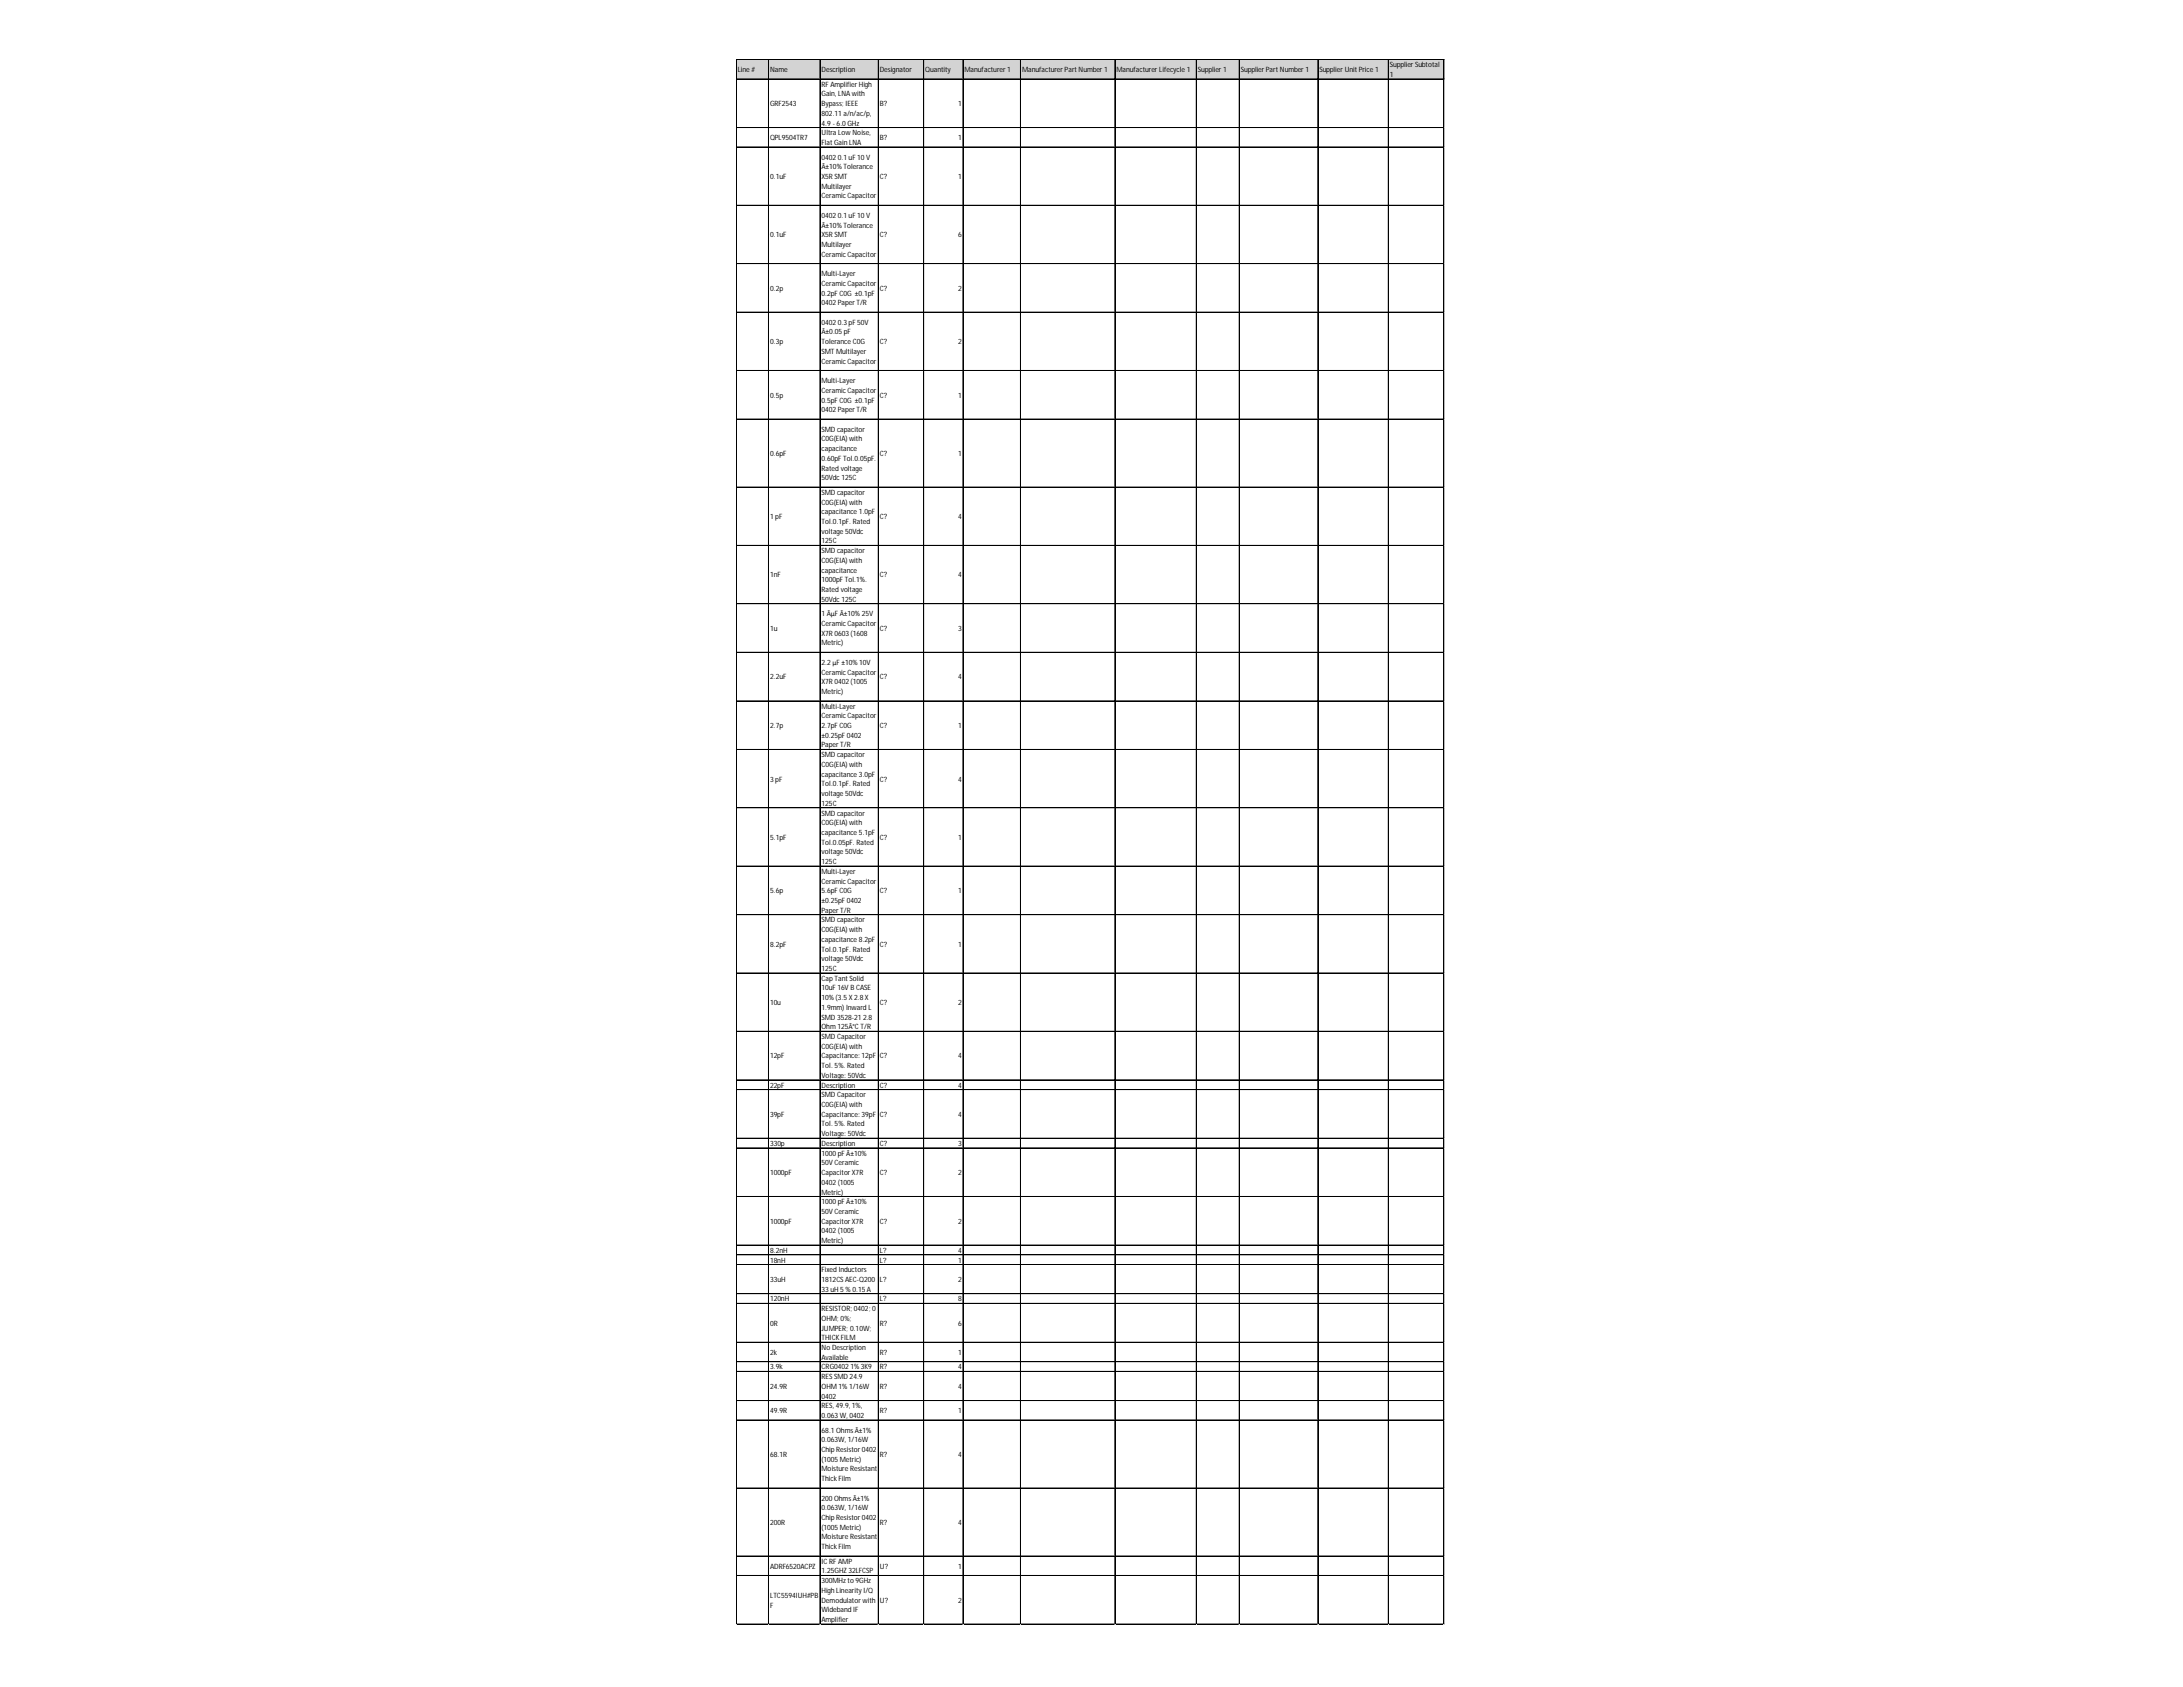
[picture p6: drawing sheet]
<svg xmlns="http://www.w3.org/2000/svg" width="279mm" height="216mm" viewBox="0 0 279 216" stroke-linecap="round" stroke-linejoin="round" font-family="sans-serif">
<defs><g id="words">
<g font-size=".9">
<text x="94.4" y="9.2">Line #</text>
<text x="98.6" y="9.2">Name</text>
<text x="105.1" y="9.2">Description</text>
<text x="105.1" y="11.1">RF AmplifierHigh</text>
<text x="112.6" y="9.2">Designator</text>
<text x="118.4" y="9.2">Quantity</text>
<text x="123.5" y="9.2">Manufacturer1</text>
<text x="130.8" y="9.2">ManufacturerPart Number1</text>
<text x="142.9" y="9.2">Manufacturer Lifecycle 1</text>
<text x="153.3" y="9.2">Supplier1</text>
<text x="158.8" y="9.2">SupplierPart Number1</text>
<text x="168.9" y="9.2">Supplier Unit Price 1</text>
<text x="177.9" y="8.6">SupplierSubtotal</text>
<text x="177.9" y="9.9">1</text>
<text x="98.6" y="13.6">GRF2543</text>
<text x="98.6" y="17.9">QPL9504TR7</text>
<text x="105.1" y="12.3">Gain, LNA with</text>
<text x="105.1" y="13.6">Bypass; IEEE</text>
<text x="105.1" y="14.8">802.11 a/n/ac/p,</text>
<text x="105.1" y="16.1">4.9 - 6.0 GHz</text>
<text x="105.1" y="17.3">Ultra Low Noise,</text>
<text x="112.6" y="13.6">B?</text>
<text x="112.6" y="17.9">B?</text>
<text x="122.6" y="13.6">1</text>
<text x="122.6" y="17.9">1</text>
<text x="98.6" y="22.9">0.1uF</text>
<text x="105.1" y="18.6">Flat Gain LNA</text>
<text x="105.1" y="20.4">0402 0.1 uF 10 V</text>
<text x="105.1" y="21.7">Â±10% Tolerance</text>
<text x="105.1" y="22.9">X5RSMT</text>
<text x="112.6" y="22.9">C?</text>
<text x="122.6" y="22.9">1</text>
<text x="105.1" y="24.2">Multilayer</text>
<text x="105.1" y="25.4">CeramicCapacitor</text>
<text x="105.1" y="27.9">0402 0.1 uF 10 V</text>
<text x="105.1" y="29.1">Â±10% Tolerance</text>
<text x="98.6" y="30.4">0.1uF</text>
<text x="105.1" y="30.4">X5RSMT</text>
<text x="105.1" y="31.6">Multilayer</text>
<text x="105.1" y="32.9">CeramicCapacitor</text>
<text x="105.1" y="35.3">Multi-Layer</text>
<text x="112.6" y="30.4">C?</text>
<text x="122.6" y="30.4">6</text>
<text x="98.6" y="37.2">0.2p</text>
<text x="105.1" y="36.6">CeramicCapacitor</text>
<text x="105.1" y="37.8">0.2pF C0G ±0.1pF</text>
<text x="105.1" y="39.1">0402 Paper T/R</text>
<text x="105.1" y="41.6">0402 0.3 pF 50V</text>
<text x="112.6" y="37.2">C?</text>
<text x="122.6" y="37.2">2</text>
<text x="98.6" y="44.1">0.3p</text>
<text x="105.1" y="42.8">Â±0.05 pF</text>
<text x="105.1" y="44.1">Tolerance C0G</text>
<text x="105.1" y="45.3">SMT Multilayer</text>
<text x="105.1" y="46.5">CeramicCapacitor</text>
<text x="112.6" y="44.1">C?</text>
<text x="122.6" y="44.1">2</text>
<text x="98.6" y="50.9">0.5p</text>
<text x="105.1" y="49">Multi-Layer</text>
<text x="105.1" y="50.3">CeramicCapacitor</text>
<text x="105.1" y="51.5">0.5pF C0G ±0.1pF</text>
<text x="105.1" y="52.8">0402 Paper T/R</text>
<text x="112.6" y="50.9">C?</text>
<text x="122.6" y="50.9">1</text>
<text x="98.6" y="58.4">0.6pF</text>
<text x="105.1" y="55.2">SMD capacitor</text>
<text x="105.1" y="56.5">C0G(EIA) with</text>
<text x="105.1" y="57.7">capacitance</text>
<text x="105.1" y="59">0.60pF Tol.0.05pF.</text>
<text x="112.6" y="58.4">C?</text>
<text x="122.6" y="58.4">1</text>
<text x="105.1" y="60.2">Rated voltage</text>
<text x="105.1" y="61.5">50Vdc125C</text>
<text x="105.1" y="63.3">SMD capacitor</text>
<text x="105.1" y="64.6">C0G(EIA) with</text>
<text x="105.1" y="65.8">capacitance 1.0pF</text>
<text x="98.6" y="66.4">1 pF</text>
<text x="105.1" y="67.1">Tol.0.1pF. Rated</text>
<text x="105.1" y="68.3">voltage 50Vdc</text>
<text x="105.1" y="69.5">125C</text>
<text x="105.1" y="70.8">SMD capacitor</text>
<text x="112.6" y="66.4">C?</text>
<text x="122.6" y="66.4">4</text>
<text x="98.6" y="73.9">1nF</text>
<text x="105.1" y="72">C0G(EIA) with</text>
<text x="105.1" y="73.3">capacitance</text>
<text x="105.1" y="74.5">1000pF Tol.1%.</text>
<text x="105.1" y="75.8">Rated voltage</text>
<text x="105.1" y="77">50Vdc125C</text>
<text x="112.6" y="73.9">C?</text>
<text x="122.6" y="73.9">4</text>
<text x="98.6" y="80.7">1u</text>
<text x="105.1" y="78.9">1 ÂµF Â±10% 25V</text>
<text x="105.1" y="80.1">CeramicCapacitor</text>
<text x="105.1" y="81.4">X7R0603 (1608</text>
<text x="105.1" y="82.6">Metric)</text>
<text x="112.6" y="80.7">C?</text>
<text x="122.6" y="80.7">3</text>
<text x="98.6" y="87">2.2uF</text>
<text x="105.1" y="85.1">2.2µF ±10% 10V</text>
<text x="105.1" y="86.3">CeramicCapacitor</text>
<text x="105.1" y="87.6">X7R0402 (1005</text>
<text x="105.1" y="88.8">Metric)</text>
<text x="112.6" y="87">C?</text>
<text x="122.6" y="87">4</text>
<text x="98.6" y="93.2">2.7p</text>
<text x="105.1" y="90.7">Multi-Layer</text>
<text x="105.1" y="91.9">CeramicCapacitor</text>
<text x="105.1" y="93.2">2.7pF C0G</text>
<text x="105.1" y="94.4">±0.25pF 0402</text>
<text x="105.1" y="95.7">Paper T/R</text>
<text x="112.6" y="93.2">C?</text>
<text x="122.6" y="93.2">1</text>
<text x="98.6" y="100">3 pF</text>
<text x="105.1" y="96.9">SMD capacitor</text>
<text x="105.1" y="98.2">C0G(EIA) with</text>
<text x="105.1" y="99.4">capacitance 3.0pF</text>
<text x="105.1" y="100.6">Tol.0.1pF. Rated</text>
<text x="105.1" y="101.9">voltage 50Vdc</text>
<text x="112.6" y="100">C?</text>
<text x="122.6" y="100">4</text>
<text x="98.6" y="107.5">5.1pF</text>
<text x="105.1" y="103.1">125C</text>
<text x="105.1" y="104.4">SMD capacitor</text>
<text x="105.1" y="105.6">C0G(EIA) with</text>
<text x="105.1" y="106.9">capacitance 5.1pF</text>
<text x="112.6" y="107.5">C?</text>
<text x="122.6" y="107.5">1</text>
<text x="105.1" y="108.1">Tol.0.05pF. Rated</text>
<text x="105.1" y="109.3">voltage 50Vdc</text>
<text x="105.1" y="110.6">125C</text>
<text x="105.1" y="111.8">Multi-Layer</text>
<text x="105.1" y="113.1">CeramicCapacitor</text>
<text x="98.6" y="114.3">5.6p</text>
<text x="105.1" y="114.3">5.6pF C0G</text>
<text x="105.1" y="115.6">±0.25pF 0402</text>
<text x="105.1" y="116.8">Paper T/R</text>
<text x="105.1" y="118">SMD capacitor</text>
<text x="105.1" y="119.3">C0G(EIA) with</text>
<text x="112.6" y="114.3">C?</text>
<text x="122.6" y="114.3">1</text>
<text x="98.6" y="121.2">8.2pF</text>
<text x="105.1" y="120.5">capacitance 8.2pF</text>
<text x="105.1" y="121.8">Tol.0.1pF. Rated</text>
<text x="105.1" y="123">voltage 50Vdc</text>
<text x="105.1" y="124.3">125C</text>
<text x="105.1" y="125.5">Cap Tant Solid</text>
<text x="112.6" y="121.2">C?</text>
<text x="122.6" y="121.2">1</text>
<text x="98.6" y="128.6">10u</text>
<text x="105.1" y="126.8">10uF 16V B CASE</text>
<text x="105.1" y="128">10% (3.5 X2.8 X</text>
<text x="105.1" y="129.2">1.9mm) Inward L</text>
<text x="105.1" y="130.5">SMD 3528-21 2.8</text>
<text x="105.1" y="131.7">Ohm 125Â°CT/R</text>
<text x="112.6" y="128.6">C?</text>
<text x="122.6" y="128.6">2</text>
<text x="98.6" y="135.5">12pF</text>
<text x="105.1" y="133">SMD Capacitor</text>
<text x="105.1" y="134.2">C0G(EIA) with</text>
<text x="105.1" y="135.5">Capacitance: 12pF</text>
<text x="105.1" y="136.7">Tol. 5%. Rated</text>
<text x="105.1" y="137.9">Voltage: 50Vdc</text>
<text x="112.6" y="135.5">C?</text>
<text x="122.6" y="135.5">4</text>
<text x="98.6" y="139.2">22pF</text>
<text x="98.6" y="142.9">39pF</text>
<text x="105.1" y="139.2">Description</text>
<text x="105.1" y="140.4">SMD Capacitor</text>
<text x="105.1" y="141.7">C0G(EIA) with</text>
<text x="105.1" y="142.9">Capacitance: 39pF</text>
<text x="112.6" y="139.2">C?</text>
<text x="112.6" y="142.9">C?</text>
<text x="122.6" y="139.2">4</text>
<text x="122.6" y="142.9">4</text>
<text x="98.6" y="146.7">330p</text>
<text x="105.1" y="144.2">Tol. 5%. Rated</text>
<text x="105.1" y="145.4">Voltage: 50Vdc</text>
<text x="105.1" y="146.7">Description</text>
<text x="105.1" y="147.9">1000 pF Â±10%</text>
<text x="105.1" y="149.1">50V Ceramic</text>
<text x="112.6" y="146.7">C?</text>
<text x="122.6" y="146.7">3</text>
<text x="98.6" y="150.4">1000pF</text>
<text x="105.1" y="150.4">CapacitorX7R</text>
<text x="105.1" y="151.6">0402 (1005</text>
<text x="105.1" y="152.9">Metric)</text>
<text x="105.1" y="154.1">1000 pF Â±10%</text>
<text x="105.1" y="155.4">50V Ceramic</text>
<text x="112.6" y="150.4">C?</text>
<text x="122.6" y="150.4">2</text>
<text x="98.6" y="156.6">1000pF</text>
<text x="98.6" y="160.3">8.2nH</text>
<text x="98.6" y="161.6">18nH</text>
<text x="105.1" y="156.6">CapacitorX7R</text>
<text x="105.1" y="157.8">0402 (1005</text>
<text x="105.1" y="159.1">Metric)</text>
<text x="112.6" y="156.6">C?</text>
<text x="112.6" y="160.3">L?</text>
<text x="112.6" y="161.6">L?</text>
<text x="122.6" y="156.6">2</text>
<text x="122.6" y="160.3">4</text>
<text x="122.6" y="161.6">1</text>
<text x="98.6" y="164.1">33uH</text>
<text x="98.6" y="166.6">120nH</text>
<text x="105.1" y="162.8">Fixed Inductors</text>
<text x="105.1" y="164.1">1812CSAEC-Q200</text>
<text x="105.1" y="165.3">33 uH 5 % 0.15 A</text>
<text x="105.1" y="167.8">RESISTOR; 0402; 0</text>
<text x="112.6" y="164.1">L?</text>
<text x="112.6" y="166.6">L?</text>
<text x="122.6" y="164.1">2</text>
<text x="122.6" y="166.6">8</text>
<text x="98.6" y="169.7">0R</text>
<text x="98.6" y="173.4">2k</text>
<text x="105.1" y="169">OHM; 0%;</text>
<text x="105.1" y="170.3">JUMPER; 0.10W;</text>
<text x="105.1" y="171.5">THICKFILM</text>
<text x="105.1" y="172.8">No Description</text>
<text x="112.6" y="169.7">R?</text>
<text x="112.6" y="173.4">R?</text>
<text x="122.6" y="169.7">6</text>
<text x="122.6" y="173.4">1</text>
<text x="98.6" y="175.3">3.9k</text>
<text x="98.6" y="177.7">24.9R</text>
<text x="105.1" y="174">Available</text>
<text x="105.1" y="175.3">CRG0402 1% 3K9</text>
<text x="105.1" y="176.5">RESSMD 24.9</text>
<text x="105.1" y="177.7">OHM 1% 1/16W</text>
<text x="105.1" y="179">0402</text>
<text x="112.6" y="175.3">R?</text>
<text x="112.6" y="177.7">R?</text>
<text x="122.6" y="175.3">4</text>
<text x="122.6" y="177.7">4</text>
<text x="98.6" y="180.9">49.9R</text>
<text x="105.1" y="180.2">RES, 49.9, 1%,</text>
<text x="105.1" y="181.5">0.063 W, 0402</text>
<text x="105.1" y="183.3">68.1 OhmsÂ±1%</text>
<text x="105.1" y="184.6">0.063W, 1/16W</text>
<text x="105.1" y="185.8">Chip Resistor0402</text>
<text x="112.6" y="180.9">R?</text>
<text x="122.6" y="180.9">1</text>
<text x="98.6" y="186.5">68.1R</text>
<text x="105.1" y="187.1">(1005 Metric)</text>
<text x="105.1" y="188.3">Moisture Resistant</text>
<text x="105.1" y="189.6">ThickFilm</text>
<text x="112.6" y="186.5">R?</text>
<text x="122.6" y="186.5">4</text>
<text x="98.6" y="195.2">200R</text>
<text x="105.1" y="192">200 OhmsÂ±1%</text>
<text x="105.1" y="193.3">0.063W, 1/16W</text>
<text x="105.1" y="194.5">Chip Resistor0402</text>
<text x="105.1" y="195.8">(1005 Metric)</text>
<text x="105.1" y="197">Moisture Resistant</text>
<text x="112.6" y="195.2">R?</text>
<text x="122.6" y="195.2">4</text>
<text x="98.6" y="200.8">ADRF6520ACPZ</text>
<text x="105.1" y="198.3">ThickFilm</text>
<text x="105.1" y="200.1">ICRF AMP</text>
<text x="105.1" y="201.4">1.25GHZ 32LFCSP</text>
<text x="105.1" y="202.6">300MHz to 9GHz</text>
<text x="105.1" y="203.9">High Linearity I/Q</text>
<text x="112.6" y="200.8">U?</text>
<text x="122.6" y="200.8">1</text>
<text x="98.6" y="204.5">LTC5594IUH#PB</text>
<text x="98.6" y="205.7">F</text>
<text x="105.1" y="205.1">Demodulatorwith</text>
<text x="105.1" y="206.3">Wideband IF</text>
<text x="105.1" y="207.6">Amplifier</text>
<text x="112.6" y="205.1">U?</text>
<text x="122.6" y="205.1">2</text>
</g>
</g></defs>
<path d="M94.2 7.6h90.7v2.6h-90.7z" fill="#d3d3d3"/>
<g fill="none" stroke="#000" stroke-width=".13">
<path d="M94.2 7.6v200.3M94.3 7.6h90.5M94.3 10.1h90.5M94.3 16.3h90.5M94.3 18.8h90.5M98.4 7.7v200.2M104.9 7.7v200.2M105 7.7v200.2M112.4 7.7v200.2M118.2 7.7v200.2M123.2 7.7v200.2M123.3 7.7v200.2"/>
<path d="M130.6 7.7v200.2M142.7 7.7v200.2M153.1 7.7v200.2M158.6 7.7v200.2M168.7 7.7v200.2M177.7 7.7v200.2M184.8 7.7v200.2M94.3 26.3h90.5M94.3 33.7h90.5M94.3 33.8h90.5M94.3 40h90.5M94.3 47.4h90.5"/>
<path d="M94.3 53.6h90.5M94.3 53.7h90.5M94.3 62.3h90.5M94.3 62.4h90.5M94.3 69.8h90.5M94.3 77.3h90.5M94.3 83.5h90.5M94.3 89.7h90.5M94.3 95.9h90.5M94.3 103.4h90.5M94.3 110.8h90.5M94.3 110.9h90.5"/>
<path d="M94.3 117.1h90.5M94.3 124.5h90.5M94.3 132h90.5M94.3 138.2h90.5M94.3 139.4h90.5M94.3 139.5h90.5M94.3 145.7h90.5M94.3 146.9h90.5M94.3 153.1h90.5M94.3 159.3h90.5M94.3 159.4h90.5M94.3 160.6h90.5"/>
<path d="M94.3 161.8h90.5M94.3 165.6h90.5M94.3 166.8h90.5M94.3 171.8h90.5M94.3 174.3h90.5M94.3 175.5h90.5M94.3 179.2h90.5M94.3 179.3h90.5M94.3 181.7h90.5M94.3 181.8h90.5M94.3 190.4h90.5M94.3 199.1h90.5"/>
<path d="M94.3 201.6h90.5M94.3 201.7h90.5M94.3 207.8h90.5M94.3 207.9h90.5"/>
</g>
<path d="M94.2 207.9h.1" fill="none" stroke="#d4d4d4" stroke-width=".13"/>
<path d="M94.2 207.9h.1z" fill="#d4d4d4"/>
<path d="M98.4 207.9h.1" fill="none" stroke="#d4d4d4" stroke-width=".13"/>
<path d="M104.9 207.9h.1" fill="none" stroke="#d4d4d4" stroke-width=".13"/>
<path d="M104.9 207.9h.1z" fill="#d4d4d4"/>
<path d="M112.4 207.9h.1" fill="none" stroke="#d4d4d4" stroke-width=".13"/>
<path d="M112.4 207.9h.1z" fill="#d4d4d4"/>
<path d="M118.2 207.9h.1" fill="none" stroke="#d4d4d4" stroke-width=".13"/>
<path d="M118.2 207.9h.1z" fill="#d4d4d4"/>
<path d="M123.2 207.9h.1" fill="none" stroke="#d4d4d4" stroke-width=".13"/>
<path d="M123.2 207.9h.1z" fill="#d4d4d4"/>
<path d="M130.6 207.9h.1" fill="none" stroke="#d4d4d4" stroke-width=".13"/>
<path d="M130.6 207.9h.1z" fill="#d4d4d4"/>
<path d="M142.7 207.9h.1" fill="none" stroke="#d4d4d4" stroke-width=".13"/>
<path d="M153.1 207.9h.1" fill="none" stroke="#d4d4d4" stroke-width=".13"/>
<path d="M153.1 207.9h.1z" fill="#d4d4d4"/>
<path d="M158.6 207.9h.1" fill="none" stroke="#d4d4d4" stroke-width=".13"/>
<path d="M158.6 207.9h.1z" fill="#d4d4d4"/>
<path d="M168.7 207.9h.1" fill="none" stroke="#d4d4d4" stroke-width=".13"/>
<path d="M177.7 207.9h.1" fill="none" stroke="#d4d4d4" stroke-width=".13"/>
<path d="M184.8 207.9h.1" fill="none" stroke="#d4d4d4" stroke-width=".13"/>
<path d="M184.8 16.3h.1" fill="none" stroke="#d4d4d4" stroke-width=".13"/>
<path d="M184.8 16.3l.1 .1z" fill="#d4d4d4"/>
<path d="M184.8 18.8h.1" fill="none" stroke="#d4d4d4" stroke-width=".13"/>
<path d="M184.8 18.8l.1 .1z" fill="#d4d4d4"/>
<path d="M184.8 26.3h.1" fill="none" stroke="#d4d4d4" stroke-width=".13"/>
<path d="M184.8 26.3h.1z" fill="#d4d4d4"/>
<path d="M184.8 33.7h.1" fill="none" stroke="#d4d4d4" stroke-width=".13"/>
<path d="M184.8 33.7l.1 .1z" fill="#d4d4d4"/>
<path d="M184.8 40h.1" fill="none" stroke="#d4d4d4" stroke-width=".13"/>
<path d="M184.8 40h.1z" fill="#d4d4d4"/>
<path d="M184.8 47.4h.1" fill="none" stroke="#d4d4d4" stroke-width=".13"/>
<path d="M184.8 47.4l.1 .1z" fill="#d4d4d4"/>
<path d="M184.8 53.6h.1" fill="none" stroke="#d4d4d4" stroke-width=".13"/>
<path d="M184.8 53.6l.1 .1z" fill="#d4d4d4"/>
<path d="M184.8 62.3h.1" fill="none" stroke="#d4d4d4" stroke-width=".13"/>
<path d="M184.8 62.3l.1 .1z" fill="#d4d4d4"/>
<path d="M184.8 69.8h.1" fill="none" stroke="#d4d4d4" stroke-width=".13"/>
<path d="M184.8 69.8l.1 .1z" fill="#d4d4d4"/>
<path d="M184.8 77.3h.1" fill="none" stroke="#d4d4d4" stroke-width=".13"/>
<path d="M184.8 77.3h.1z" fill="#d4d4d4"/>
<path d="M184.8 83.5h.1" fill="none" stroke="#d4d4d4" stroke-width=".13"/>
<path d="M184.8 83.5h.1z" fill="#d4d4d4"/>
<path d="M184.8 89.7h.1" fill="none" stroke="#d4d4d4" stroke-width=".13"/>
<path d="M184.8 89.7h.1z" fill="#d4d4d4"/>
<path d="M184.8 95.9h.1" fill="none" stroke="#d4d4d4" stroke-width=".13"/>
<path d="M184.8 95.9l.1 .1z" fill="#d4d4d4"/>
<path d="M184.8 103.4h.1" fill="none" stroke="#d4d4d4" stroke-width=".13"/>
<path d="M184.8 103.4h.1z" fill="#d4d4d4"/>
<path d="M184.8 110.8h.1" fill="none" stroke="#d4d4d4" stroke-width=".13"/>
<path d="M184.8 110.8l.1 .1z" fill="#d4d4d4"/>
<path d="M184.8 117.1h.1" fill="none" stroke="#d4d4d4" stroke-width=".13"/>
<path d="M184.8 117.1h.1z" fill="#d4d4d4"/>
<path d="M184.8 124.5h.1" fill="none" stroke="#d4d4d4" stroke-width=".13"/>
<path d="M184.8 124.5l.1 .1z" fill="#d4d4d4"/>
<path d="M184.8 132h.1" fill="none" stroke="#d4d4d4" stroke-width=".13"/>
<path d="M184.8 132h.1z" fill="#d4d4d4"/>
<path d="M184.8 138.2h.1" fill="none" stroke="#d4d4d4" stroke-width=".13"/>
<path d="M184.8 138.2l.1 .1z" fill="#d4d4d4"/>
<path d="M184.8 139.4h.1" fill="none" stroke="#d4d4d4" stroke-width=".13"/>
<path d="M184.8 139.4l.1 .1z" fill="#d4d4d4"/>
<path d="M184.8 145.7h.1" fill="none" stroke="#d4d4d4" stroke-width=".13"/>
<path d="M184.8 145.7h.1z" fill="#d4d4d4"/>
<path d="M184.8 146.9h.1" fill="none" stroke="#d4d4d4" stroke-width=".13"/>
<path d="M184.8 146.9l.1 .1z" fill="#d4d4d4"/>
<path d="M184.8 153.1h.1" fill="none" stroke="#d4d4d4" stroke-width=".13"/>
<path d="M184.8 153.1l.1 .1z" fill="#d4d4d4"/>
<path d="M184.8 159.3h.1" fill="none" stroke="#d4d4d4" stroke-width=".13"/>
<path d="M184.8 159.3l.1 .1z" fill="#d4d4d4"/>
<path d="M184.8 160.6h.1" fill="none" stroke="#d4d4d4" stroke-width=".13"/>
<path d="M184.8 160.6h.1z" fill="#d4d4d4"/>
<path d="M184.8 161.8h.1" fill="none" stroke="#d4d4d4" stroke-width=".13"/>
<path d="M184.8 161.8l.1 .1z" fill="#d4d4d4"/>
<path d="M184.8 165.6h.1" fill="none" stroke="#d4d4d4" stroke-width=".13"/>
<path d="M184.8 165.6h.1z" fill="#d4d4d4"/>
<path d="M184.8 166.8h.1" fill="none" stroke="#d4d4d4" stroke-width=".13"/>
<path d="M184.8 166.8l.1 .1z" fill="#d4d4d4"/>
<path d="M184.8 171.8h.1" fill="none" stroke="#d4d4d4" stroke-width=".13"/>
<path d="M184.8 171.8h.1z" fill="#d4d4d4"/>
<path d="M184.8 174.3h.1" fill="none" stroke="#d4d4d4" stroke-width=".13"/>
<path d="M184.8 174.3h.1z" fill="#d4d4d4"/>
<path d="M184.8 175.5h.1" fill="none" stroke="#d4d4d4" stroke-width=".13"/>
<path d="M184.8 175.5l.1 .1z" fill="#d4d4d4"/>
<path d="M184.8 179.2h.1" fill="none" stroke="#d4d4d4" stroke-width=".13"/>
<path d="M184.8 179.2l.1 .1z" fill="#d4d4d4"/>
<path d="M184.8 181.7h.1" fill="none" stroke="#d4d4d4" stroke-width=".13"/>
<path d="M184.8 181.7l.1 .1z" fill="#d4d4d4"/>
<path d="M184.8 190.4h.1" fill="none" stroke="#d4d4d4" stroke-width=".13"/>
<path d="M184.8 190.4l.1 .1z" fill="#d4d4d4"/>
<path d="M184.8 199.1h.1" fill="none" stroke="#d4d4d4" stroke-width=".13"/>
<path d="M184.8 199.1l.1 .1z" fill="#d4d4d4"/>
<path d="M184.8 201.6h.1" fill="none" stroke="#d4d4d4" stroke-width=".13"/>
<path d="M184.8 201.6l.1 .1z" fill="#d4d4d4"/>
<path d="M184.8 207.8h.1" fill="none" stroke="#d4d4d4" stroke-width=".13"/>
<path d="M184.8 207.8l.1 .1z" fill="#d4d4d4"/>
<use href="#words"/>
</svg>
